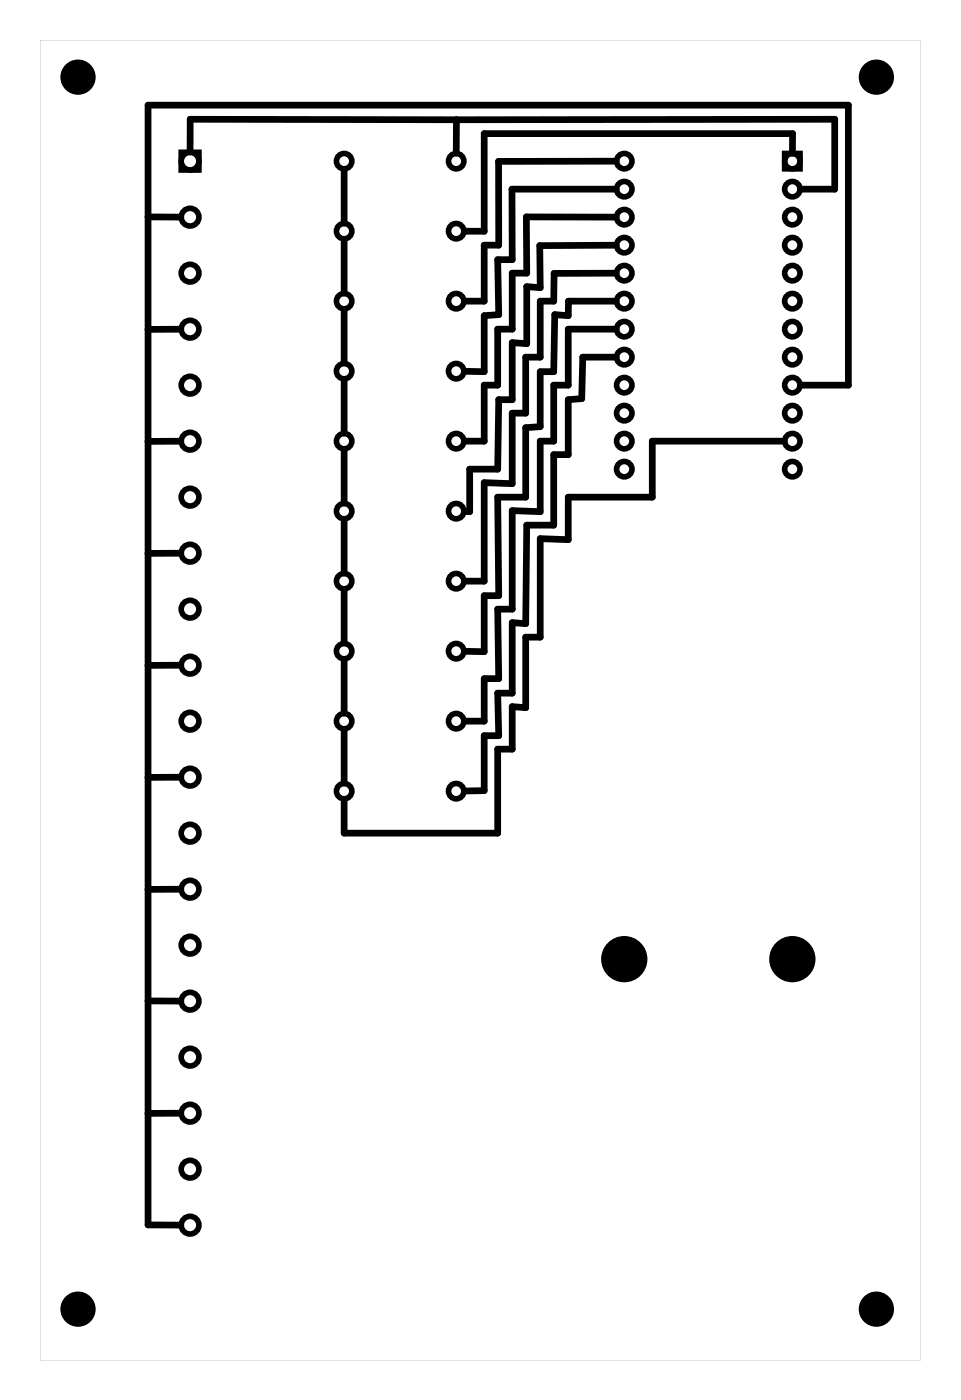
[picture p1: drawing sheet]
<svg xmlns="http://www.w3.org/2000/svg" width="87mm" height="127mm" viewBox="0 0 87 127" stroke-linecap="round" stroke-linejoin="round" font-family="sans-serif">
<path d="M3.6 3.6v119.8h79.8v-119.8zM3.6 3.6h79.8v119.8h-79.8z" fill="#000"/>
<g fill="none" stroke="#000" stroke-width=".51">
<path d="M16.4 13.8h1.6v1.6h-1.6zM71.1 13.9h1.4v1.4h-1.4z"/>
<circle cx="17.2" cy="19.7" r=".8"/>
<circle cx="17.2" cy="14.6" r=".8"/>
<circle cx="31.2" cy="14.6" r=".7"/>
<circle cx="41.4" cy="14.6" r=".7"/>
<circle cx="56.6" cy="14.6" r=".7"/>
<circle cx="56.6" cy="17.2" r=".7"/>
<circle cx="56.6" cy="19.7" r=".7"/>
<circle cx="71.8" cy="14.6" r=".7"/>
<circle cx="71.8" cy="19.7" r=".7"/>
<circle cx="71.8" cy="17.2" r=".7"/>
<circle cx="17.2" cy="24.8" r=".8"/>
<circle cx="17.2" cy="29.9" r=".8"/>
<circle cx="17.2" cy="34.9" r=".8"/>
<circle cx="31.2" cy="21" r=".7"/>
<circle cx="31.2" cy="27.3" r=".7"/>
<circle cx="31.2" cy="33.7" r=".7"/>
<circle cx="41.4" cy="33.7" r=".7"/>
<circle cx="41.4" cy="21" r=".7"/>
<circle cx="41.4" cy="27.3" r=".7"/>
<circle cx="56.6" cy="37.5" r=".7"/>
<circle cx="56.6" cy="34.9" r=".7"/>
<circle cx="56.6" cy="24.8" r=".7"/>
<circle cx="56.6" cy="27.3" r=".7"/>
<circle cx="56.6" cy="29.9" r=".7"/>
<circle cx="56.6" cy="32.4" r=".7"/>
<circle cx="56.6" cy="22.2" r=".7"/>
<circle cx="71.8" cy="37.5" r=".7"/>
<circle cx="71.8" cy="34.9" r=".7"/>
<circle cx="71.8" cy="32.4" r=".7"/>
<circle cx="71.8" cy="24.8" r=".7"/>
<circle cx="71.8" cy="27.3" r=".7"/>
<circle cx="71.8" cy="29.9" r=".7"/>
<circle cx="71.8" cy="22.2" r=".7"/>
<circle cx="17.2" cy="55.3" r=".8"/>
<circle cx="17.2" cy="50.2" r=".8"/>
<circle cx="17.2" cy="45.1" r=".8"/>
<circle cx="17.2" cy="40" r=".8"/>
<circle cx="31.2" cy="59.1" r=".7"/>
<circle cx="31.2" cy="52.7" r=".7"/>
<circle cx="31.2" cy="40" r=".7"/>
<circle cx="31.2" cy="46.4" r=".7"/>
<circle cx="41.4" cy="46.4" r=".7"/>
<circle cx="41.4" cy="40" r=".7"/>
<circle cx="41.4" cy="52.7" r=".7"/>
<circle cx="41.4" cy="59.1" r=".7"/>
<circle cx="56.6" cy="40" r=".7"/>
<circle cx="56.6" cy="42.6" r=".7"/>
<circle cx="71.8" cy="42.6" r=".7"/>
<circle cx="71.8" cy="40" r=".7"/>
<circle cx="17.2" cy="75.6" r=".8"/>
<circle cx="17.2" cy="65.4" r=".8"/>
<circle cx="17.2" cy="70.5" r=".8"/>
<circle cx="17.2" cy="60.3" r=".8"/>
<circle cx="31.2" cy="65.4" r=".7"/>
<circle cx="31.2" cy="71.8" r=".7"/>
<circle cx="41.4" cy="71.8" r=".7"/>
<circle cx="41.4" cy="65.4" r=".7"/>
<circle cx="17.2" cy="85.7" r=".8"/>
<circle cx="17.2" cy="80.7" r=".8"/>
<circle cx="17.2" cy="95.9" r=".8"/>
<circle cx="17.2" cy="90.8" r=".8"/>
<circle cx="17.2" cy="106.1" r=".8"/>
<circle cx="17.2" cy="101" r=".8"/>
<circle cx="17.2" cy="111.1" r=".8"/>
</g>
<g fill="#000">
<circle cx="7.1" cy="7" r="1.6"/>
<circle cx="79.5" cy="7" r="1.6"/>
<circle cx="56.6" cy="87" r="2.1"/>
<circle cx="71.8" cy="87" r="2.1"/>
<circle cx="7.1" cy="118.8" r="1.6"/>
<circle cx="79.5" cy="118.8" r="1.6"/>
</g>
<g fill="none" stroke="#000" stroke-width=".61">
<path d="M13.4 19.7h3M17.2 13.8v-3h58.5v6.4h-3.1M31.2 15.3v4.9M41.4 10.9v3M55.9 19.7h-8.2l.1 5.1h-1.4v5.1h-1.3v5h-1.2v5.1h-1.8M55.9 14.6h-10.7v7.6h-1.3v5.1h-1.8M55.9 17.2h-9.5v6.4h-1.3l.1 4.9-1.3 .1v5.1h-1.8M71.9 13.9v-1.8h-28v8.9h-1.8M16.4 29.9h-3M31.2 21.7v4.9M31.2 28v4.9M31.2 34.4v4.9"/>
<path d="M55.9 22.2l-7 .1 .1 3.8-1.2-.1v5.2l-1.4-.1v5.2h-1.2l-.1 6.3h-2.5v3.8h-.5M55.9 24.8h-5.7v2.5h-1.2v5.1h-1.3v5.1h-1.3v6.4l-2.5-.1v8.9h-1.8M55.9 29.9h-4.4v5h-1.3v5.1h-1.2v6.4l-2.6-.1v9h-1.3l.1 6.3h-1.3v3.8h-1.8M55.9 32.4h-3.1l-.1 3.8-1.2 .1v4.9h-1.3v6.4h-2.4l-.1 9-1.3-.1v6.4h-1.3l.1 3.8h-1.3v5l-1.8 .1M55.9 27.3h-4.4v1.3l-1.2-.1-.1 5.2h-1.2v5l-1.3 .1v6.3h-2.6l.1 8.9h-1.3v5.1h-1.8M72.6 34.9h4.3v-25.4h-63.5v101.6h3M16.4 40h-3M16.4 50.2h-3M31.2 40.7v4.9M31.2 47.1v4.9M31.2 53.4v4.9M31.2 59.8v4.9"/>
<path d="M71.1 40h-12v5.1h-7.6v3.9l-2.5-.1v8.9h-1.3v6.4l-1.3-.1v3.9h-1.3v7.6h-13.9v-3.1M16.4 60.3l-3 .1M16.4 70.5h-3M31.2 66.1v4.9M13.4 90.8h3M16.4 80.7h-3M16.4 101h-3"/>
</g>
</svg>
